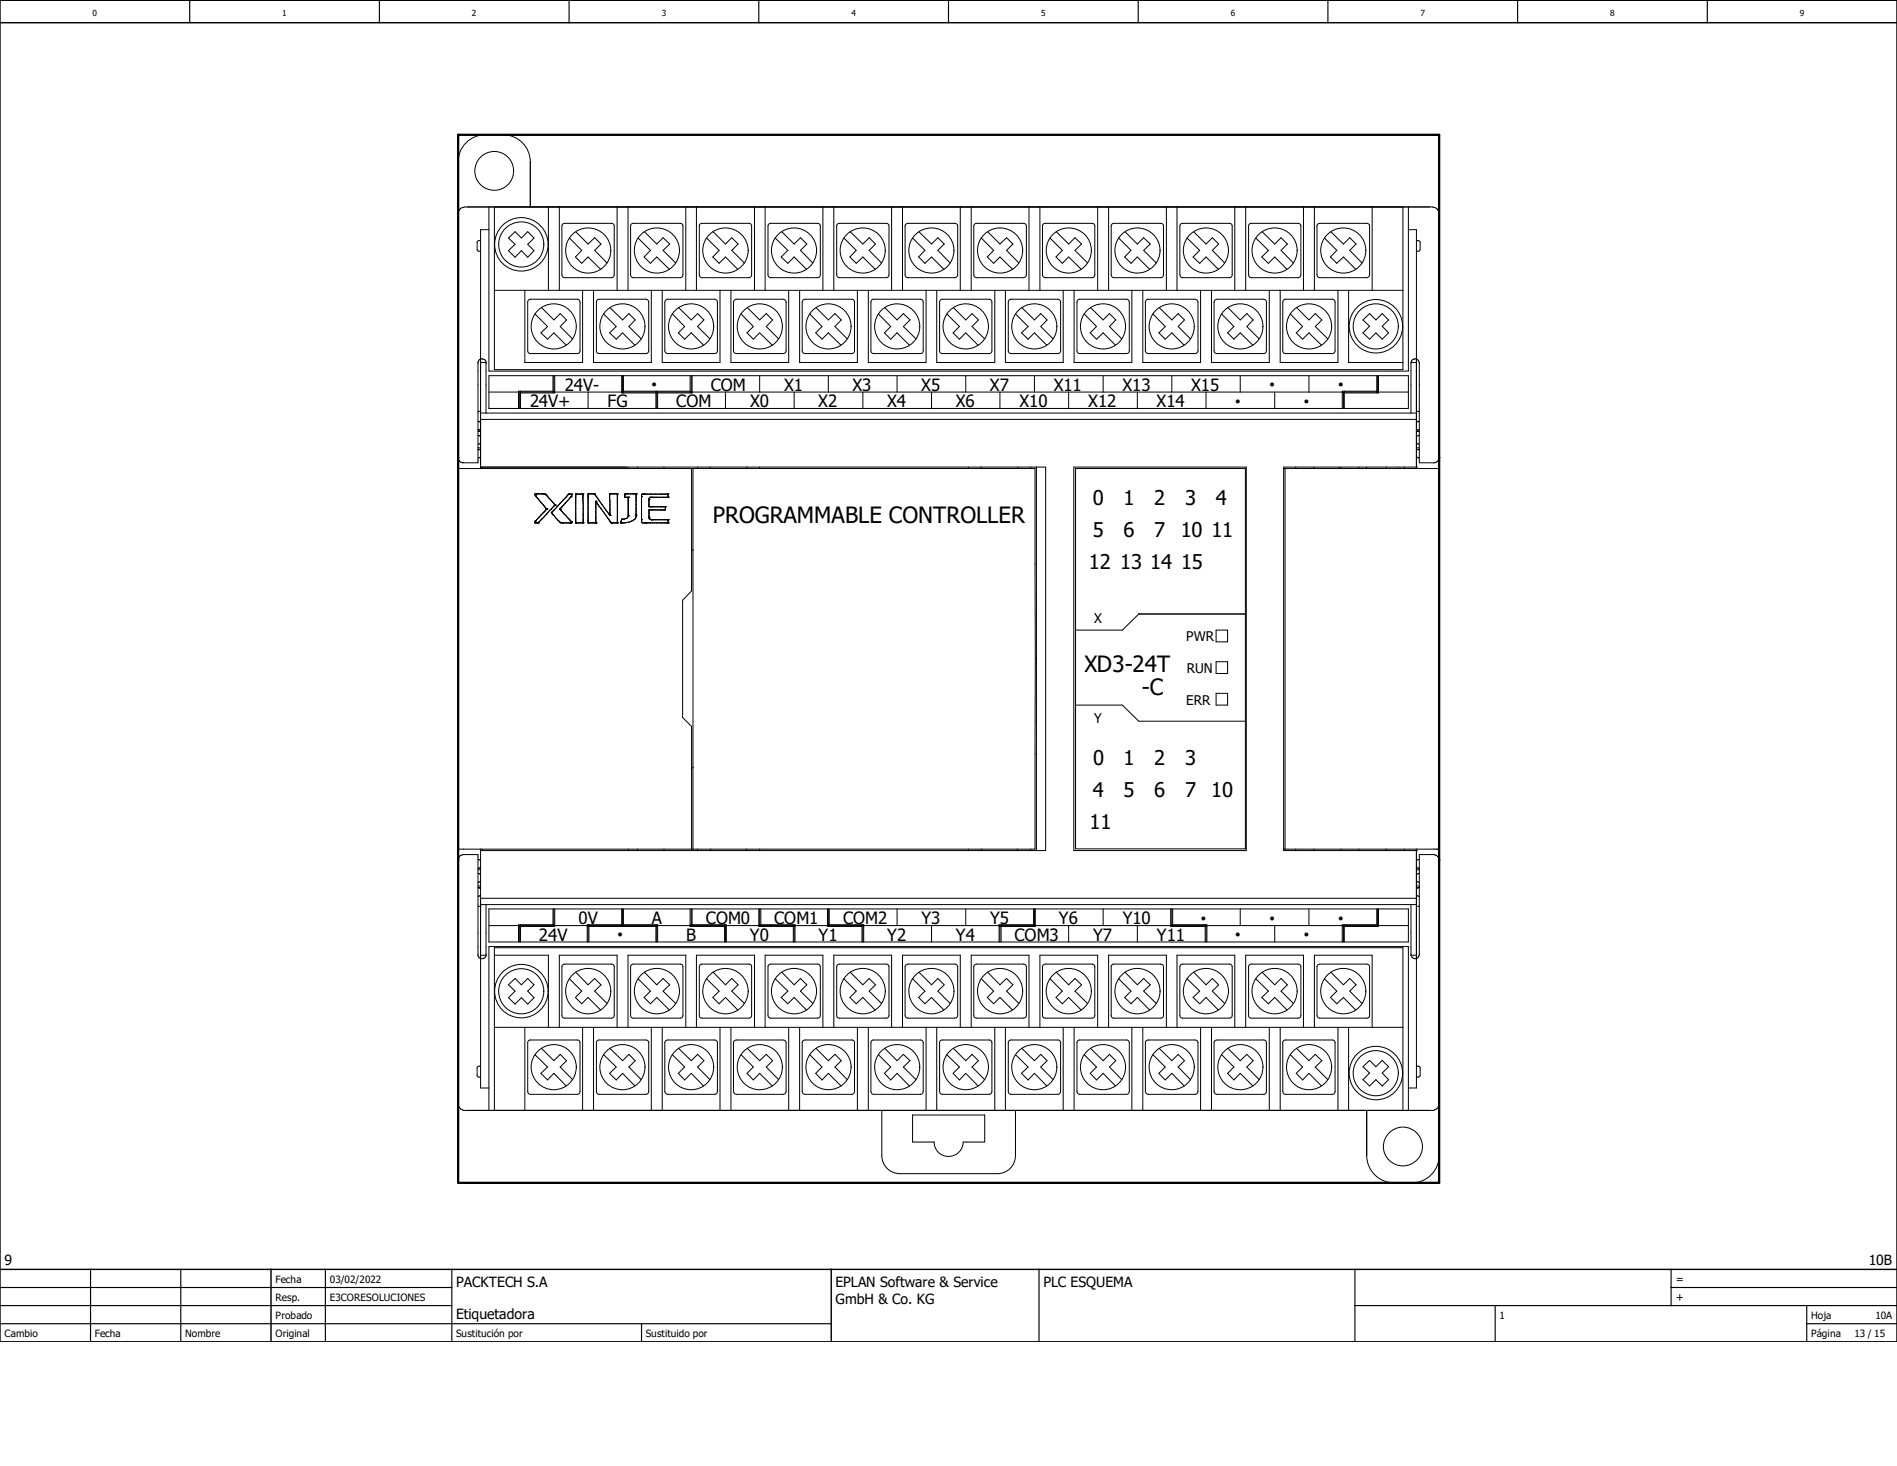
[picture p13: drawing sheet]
<svg xmlns="http://www.w3.org/2000/svg" width="279mm" height="216mm" viewBox="0 0 279 216" stroke-linecap="round" stroke-linejoin="round" font-family="sans-serif">
<defs><g id="words">
<g font-size="3.3">
<text x="105" y="77">PROGRAMMABLE CONTROLLER</text>
<text x="159.7" y="99">XD3-24T</text>
<text x="168.2" y="102.4">-C</text>
</g>
<g font-size="3">
<text x="161" y="74.3">0</text>
<text x="165.5" y="74.3">1</text>
<text x="170" y="74.3">2</text>
<text x="174.5" y="74.3">3</text>
<text x="179.1" y="74.3">4</text>
<text x="160.4" y="83.7">12 13 14 15</text>
<text x="161" y="79">5</text>
<text x="165.5" y="79">6</text>
<text x="170" y="79">7</text>
<text x="173.9" y="79">10</text>
<text x="178.4" y="79">11</text>
<text x="161" y="112.7">0</text>
<text x="165.5" y="112.7">1</text>
<text x="170" y="112.7">2</text>
<text x="174.5" y="112.7">3</text>
<text x="161" y="117.4">4</text>
<text x="165.5" y="117.4">5</text>
<text x="170" y="117.4">6</text>
<text x="174.5" y="117.4">7</text>
<text x="178.4" y="117.4">10</text>
<text x="160.5" y="122.1">11</text>
</g>
<g font-size="2.5">
<text x="78.1" y="59.9">24V+</text>
<text x="83.2" y="57.5">24V-</text>
<text x="89.5" y="59.9">FG</text>
<text x="99.6" y="59.9">COM</text>
<text x="104.7" y="57.5">COM</text>
<text x="110.5" y="59.9">X0</text>
<text x="115.5" y="57.5">X1</text>
<text x="120.5" y="59.9">X2</text>
<text x="125.6" y="57.5">X3</text>
<text x="130.6" y="59.9">X4</text>
<text x="135.7" y="57.5">X5</text>
<text x="140.8" y="59.9">X6</text>
<text x="145.8" y="57.5">X7</text>
<text x="150.2" y="59.9">X10</text>
<text x="155.2" y="57.5">X11</text>
<text x="160.3" y="59.9">X12</text>
<text x="165.3" y="57.5">X13</text>
<text x="170.4" y="59.9">X14</text>
<text x="175.4" y="57.5">X15</text>
<text x="85.2" y="136.1">0V</text>
<text x="96" y="136.1">A</text>
<text x="104" y="136.1">COM0</text>
<text x="114" y="136.1">COM1</text>
<text x="124.2" y="136.1">COM2</text>
<text x="135.7" y="136.1">Y3</text>
<text x="145.8" y="136.1">Y5</text>
<text x="156" y="136.1">Y6</text>
<text x="165.4" y="136.1">Y10</text>
<text x="79.4" y="138.5">24V</text>
<text x="101.1" y="138.5">B</text>
<text x="110.4" y="138.5">Y0</text>
<text x="120.6" y="138.5">Y1</text>
<text x="130.7" y="138.5">Y2</text>
<text x="140.8" y="138.5">Y4</text>
<text x="149.4" y="138.5">COM3</text>
<text x="161" y="138.5">Y7</text>
<text x="170.4" y="138.5">Y11</text>
</g>
<g font-size="2.1">
<text x=".7" y="186.3">9</text>
<text x="67.2" y="189.6">PACKTECH S.A</text>
<text x="123.1" y="189.6">EPLAN Software &amp; Service</text>
<text x="153.7" y="189.6">PLC ESQUEMA</text>
<text x="275.2" y="186.3">10B</text>
<text x="67.2" y="194.3">Etiquetadora</text>
<text x="123.1" y="192.1">GmbH &amp; Co. KG</text>
</g>
<g font-size="2">
<text x="161.2" y="91.7">X</text>
<text x="174.7" y="94.4">PWR</text>
<text x="174.8" y="99.1">RUN</text>
<text x="161.2" y="106.5">Y</text>
<text x="174.7" y="103.8">ERR</text>
</g>
<g font-size="1.6">
<text x="246.8" y="191.6">+</text>
<text x="246.8" y="188.9">=</text>
</g>
<g font-size="1.5">
<text x="40.6" y="191.6">Resp.</text>
<text x="40.6" y="188.9">Fecha</text>
<text x="48.6" y="191.6">E3CORESOLUCIONES</text>
<text x="48.6" y="188.9">03/02/2022</text>
<text x=".7" y="196.9">Cambio</text>
<text x="14" y="196.9">Fecha</text>
<text x="27.3" y="196.9">Nombre</text>
<text x="40.6" y="196.9">Original</text>
<text x="40.6" y="194.3">Probado</text>
<text x="67.2" y="196.9">Sustitución por</text>
<text x="95.1" y="196.9">Sustituido por</text>
<text x="220.8" y="194.3">1</text>
<text x="266.7" y="194.3">Hoja</text>
<text x="266.7" y="196.9">Página</text>
<text x="273.1" y="196.9">13 / 15</text>
<text x="276.2" y="194.3">10A</text>
</g>
<g font-size="1.3">
<text x="96" y="57.1">●</text>
<text x="181.9" y="59.5">●</text>
<text x="187" y="57">●</text>
<text x="192" y="59.5">●</text>
<text x="197.1" y="57">●</text>
<text x="176.9" y="135.6">●</text>
<text x="187" y="135.6">●</text>
<text x="197.1" y="135.6">●</text>
<text x="90.9" y="138">●</text>
<text x="181.9" y="138">●</text>
<text x="192" y="138">●</text>
</g>
<g font-size="1.2">
<text x="13.6" y="2.4">0</text>
<text x="41.6" y="2.4">1</text>
<text x="69.5" y="2.4">2</text>
<text x="97.5" y="2.4">3</text>
<text x="125.4" y="2.4">4</text>
<text x="153.3" y="2.4">5</text>
<text x="181.3" y="2.4">6</text>
<text x="209.2" y="2.4">7</text>
<text x="237.2" y="2.4">8</text>
<text x="265.1" y="2.4">9</text>
</g>
</g></defs>
<path d="M197.7 0l-197.7 197.6M0 197.5v.1" fill="none" stroke="#fff" stroke-width=".25"/>
<path d="M0 169.2l40.1 28.4" fill="none" stroke="#fff" stroke-width=".15"/>
<g fill="none" stroke="#000" stroke-width=".17">
<path d="M27.9 0v3.3M55.9 0v3.3M83.8 0v3.3M111.8 0v3.3M139.7 0v3.3M167.6 0v3.3M195.6 0v3.3M223.5 0v3.3M251.5 0v3.3M0 194.9h122.4M0 192.3h66.5M0 189.6h66.5"/>
<path d="M13.3 186.9v10.7M26.6 186.9v10.7M47.9 186.9v10.7M66.5 186.9v10.7M94.5 194.9v2.7M153 186.9v10.7M199.6 192.3h79.8M199.6 186.9v10.7M220.2 192.3v5.3M246.1 189.6h33.3M246.1 186.9v5.4M266.1 194.9h13.3"/>
<path d="M266.1 192.3v5.3"/>
</g>
<path d="M0 3.3h279.4M0 0h279.4v197.6h-279.4zM0 186.9h279.4M39.9 186.9v10.7M122.4 186.9v10.7" fill="none" stroke="#000" stroke-width=".21"/>
<g fill="none" stroke="#000" stroke-width=".15">
<path d="M67.5 31.3a1.05 1.05 0 0 1 1-.8h142.4a1.01 1.01 0 0 1 1.1 1v138.7a4 4 0 0 1-4.1 4h-2.6a4 4 0 0 1-4-4v-6.7M70.8 35.4l-.4 .1-.1 .2v1.2l.5 .1M72 30.5v24.2h135.4v-24.2M72 33.8h-1.2v35.2M72.8 30.5v23.9h133.8v-23.9M74.9 35.1l1-1 .9 1 .9-1 1 1-1 .9 1 .9-1 1-.9-1-.9 1-1-1 1-.9zM78.1 30.5v-6.7a4 4 0 0 0-4-3.9h-2.6a4 4 0 0 0-4 3.9v138.9a1.16 1.16 0 0 0 .8 .8h142.8l.6-.3 .3-.6M80.8 30.5v12.3M82.4 30.5v12.3M82.8 33.1l.4-.2h6.9l.3 .2 .1 7.4-.2 .3h-7.3l-.2-.3zM83.9 35.1l1.8 1.8-.9 .9 .9 1 .9-1 1.9 1.9M84.8 34.1l1.8 1.8 1-.9 .9 .9-.9 1 1.8 1.8"/>
<path d="M90.9 30.5v12.3M92.5 30.5v12.3M93.1 32.9h7.1l.3 .2 .1 7.4-.2 .3h-7.3l-.2-.3v-7.2zM94 35.1l1.8 1.8-.9 .9 .9 1 .9-1 1.9 1.9M94.9 34.1l1.8 1.8 1-.9 .9 .9-.9 1 1.8 1.8M101 30.5v12.3M102.6 30.5v12.3M103 33.1l.4-.2h6.9l.3 .2 .1 7.4-.2 .3h-7.3l-.2-.3zM104.1 35.1l1.8 1.8-.9 .9 .9 1 .9-1 1.9 1.9M105 34.1l1.8 1.8 1-.9 .9 .9-.9 1 1.8 1.8M111.1 30.5v12.3M112.7 30.5v12.3"/>
<path d="M113.2 33.1l.3-.2h6.9l.4 .2v7.4l-.2 .3h-7.3l-.2-.3zM114.2 35.1l1.8 1.8-.9 .9 .9 1 1-1 1.8 1.9M115.1 34.1l1.9 1.8 .9-.9 .9 .9-.9 1 1.8 1.8M121.2 30.5v12.3M122.8 30.5v12.3M123.4 32.9h7.1l.4 .2v7.4l-.2 .3h-7.3l-.2-.3v-7.2zM124.3 35.1l1.8 1.8-.9 .9 .9 1 1-1 1.8 1.9M125.2 34.1l1.9 1.8 .9-.9 .9 .9-.9 1 1.8 1.8M131.3 30.5v12.3M132.9 30.5v12.3M133.4 33.1l.3-.2h6.9l.4 .2 .1 7.4-.3 .3-7.1 .1-.3-.2zM134.4 35.1l1.8 1.8-.9 .9 .9 1 1-1 1.8 1.9"/>
<path d="M135.3 34.1l1.9 1.8 .9-.9 1 .9-1 1 1.9 1.8M141.4 30.5v12.3M143 30.5v12.3M143.5 33.1l.3-.2h6.9l.4 .2 .1 7.4-.2 .3h-7.4l-.2-.3zM144.5 35.1l1.8 1.8-.9 .9 .9 1 1-1 1.8 1.9M145.5 34.1l1.8 1.8 1-.9 .9 .9-.9 1 1.8 1.8M151.6 30.5v12.3M153.2 30.5v12.3M153.6 33.1l.4-.2h6.9l.3 .2v7.4l-.1 .3h-7.4l-.2-.3zM154.6 35.1l1.9 1.8-1 .9 1 1 .9-1 1.9 1.9M155.6 34.1l1.8 1.8 .9-.9 1 .9-1 1 1.9 1.8M161.7 30.5v12.3"/>
<path d="M163.3 30.5v12.3M163.7 33.1l.3-.2h7l.3 .2 .1 7.4-.2 .3h-7.4l-.1-.3zM164.8 35.1l1.8 1.8-.9 .9 .9 1 .9-1 1.8 1.9M165.7 34.1l1.8 1.8 .9-.9 1 .9-1 1 1.9 1.8M171.8 30.5v12.3M173.4 30.5v12.3M173.8 33.1l.4-.2h6.9l.3 .2 .1 7.4-.2 .3h-7.3l-.2-.3zM174.8 35.1l1.9 1.8-1 .9 1 1 .9-1 1.9 1.9M175.8 34.1l1.8 1.8 1-.9 .9 .9-.9 1 1.8 1.8M181.9 30.5v12.3M183.5 30.5v12.3M183.9 33.1l.4-.2h6.9l.3 .2 .1 7.4-.2 .3h-7.3l-.2-.3z"/>
<path d="M185 35.1l1.8 1.8-1 .9 1 1 .9-1 1.9 1.9M185.9 34.1l1.8 1.8 1-.9 .9 .9-.9 1 1.8 1.8M192 30.5v12.3M193.6 30.5v12.3M194 33.1l.4-.2h6.9l.4 .2v7.4l-.2 .3-7.1 .1-.4-.2zM195.1 35.1l1.8 1.8-.9 .9 .9 1 1-1 1.8 1.9M196 34.1l1.9 1.8 .9-.9 .9 .9-.9 1 1.8 1.8M202.1 30.5v12.3M207.4 33.8h1.2v35.2M208.6 35.4l.4 .1 .2 .2-.1 1.2-.5 .1M70.8 53.4h.8M72 55.3h135.4v4.9h-135.4z"/>
<path d="M72 57.7h135.4M72.8 42.8h133.8M76.5 57.7v2.5M76.7 57.6v2.6M77.3 42.8v10.6h8.5v-10.6M77.9 44.1h7.3l.2 .4v7.1l-.2 .4h-7.3l-.2-.4v-7.1zM78.8 46.2l1.8 1.9-.9 .9 .9 1 1-1 1.8 1.8M79.8 45.3l1.8 1.8 .9-.9 .9 .9-.9 1 1.8 1.8M81.4 55.3v2.6M81.6 55.3v2.4M81.7 57.6h-5.3v2.6M81.7 55.3v2.6h-5.3"/>
<path d="M86.6 57.7v2.5M87.4 42.8v10.6h8.5v-10.6M88 44.1h7.1l.4 .2v7.3l-.2 .4h-7.3l-.2-.4v-7.1zM88.9 46.2l1.9 1.9-1 .9 1 1 .9-1 1.8 1.8M89.8 45.3l1.9 1.8 .9-.9 1 .9-1 1 1.8 1.8M91.6 55.3v2.6h10.3v-2.6M91.6 57.6h10.3M91.7 55.3v2.6M91.8 55.3v2.6M96.6 57.6v2.6M96.7 57.6v2.6M96.9 57.6v2.6"/>
<path d="M97.5 42.8v10.6h8.5v-10.6M98 44.3l.3-.2h7.2l.2 .4v7.1l-.2 .4-7.2 .1-.3-.2zM99 46.2l1.8 1.9-.9 .9 .9 1 1-1 1.8 1.8M99.9 45.3l1.9 1.8 .9-.9 1 .9-1 1 1.9 1.8M101.6 55.3v2.6M101.8 55.3v2.6M106.8 57.7v2.5M107.7 42.8v10.6h8.5v-10.6M108.3 44.1h7.1l.3 .2v7.6l-.3 .2h-6.9l-.4-.2-.1-7.4zM109.1 46.2l1.9 1.9-1 .9 1 1 .9-1 1.8 1.8M110.1 45.3l1.8 1.8 1-.9 .9 .9-.9 1 1.8 1.8M111.9 55.3v2.4"/>
<path d="M117 57.7v2.5M117.8 42.8v10.6h8.5v-10.6M118.4 44.1h7.3l.2 .4v7.1l-.2 .4-7.1 .1-.4-.2v-7.4zM119.3 46.2l1.8 1.9-1 .9 1 1 .9-1 1.9 1.8M120.2 45.3l1.8 1.8 1-.9 .9 .9-.9 1 1.8 1.8M122 55.3v2.4M127.1 57.7v2.5M127.9 42.8v10.6h8.5v-10.6M128.5 44.1h7.3l.2 .4v7.1l-.2 .4h-7.3l-.2-.4v-7.1zM129.4 46.2l1.8 1.9-.9 .9 .9 1 .9-1 1.8 1.8M130.3 45.3l1.8 1.8 1-.9 .9 .9-.9 1 1.8 1.8M132.1 55.3v2.4"/>
<path d="M137.2 57.7v2.5M138 42.8v10.6h8.5v-10.6M138.6 44.1h7.3l.2 .4v7.1l-.2 .4h-7.3l-.2-.4v-7.1zM139.4 46.2l1.9 1.9-.9 .9 .9 1 .9-1 1.9 1.8M140.4 45.3l1.8 1.8 1-.9 .9 .9-.9 1 1.8 1.8M142.2 55.3v2.4M147.3 57.7v2.5M148.1 42.8v10.6h8.5v-10.6M148.7 44.1h7.3l.2 .4v7.1l-.2 .4h-7.3l-.2-.4v-7.1zM149.6 46.2l1.8 1.9-.9 .9 .9 1 1-1 1.8 1.8M150.5 45.3l1.9 1.8 .9-.9 .9 .9-.9 1 1.8 1.8M152.4 55.3v2.4"/>
<path d="M157.4 57.7v2.5M158.2 42.8v10.6h8.5v-10.6M158.8 44.1h7.1l.4 .2v7.3l-.2 .4h-7.3l-.2-.4v-7.1zM159.7 46.2l1.8 1.9-.9 .9 .9 1 1-1 1.8 1.8M160.6 45.3l1.9 1.8 .9-.9 .9 .9-.9 1 1.8 1.8M162.5 55.3v2.4M167.5 57.7v2.5M168.3 42.8v10.6h8.5v-10.6M168.8 44.3l.3-.2h7.1l.2 .4v7.4l-.4 .2h-6.9l-.3-.2zM169.8 46.2l1.8 1.9-.9 .9 .9 1 1-1 1.8 1.8M170.7 45.3l1.9 1.8 .9-.9 1 .9-1 1 1.8 1.8M172.6 55.3v2.4"/>
<path d="M177.6 57.7v2.5M178.4 42.8v10.6h8.5v-10.6M179 44.1h7.3l.2 .4v7.1l-.2 .4-7.1 .1-.3-.2-.1-7.4zM179.9 46.2l1.8 1.9-.9 .9 .9 1 1-1 1.8 1.8M180.8 45.3l1.9 1.8 .9-.9 1 .9-1 1 1.9 1.8M182.7 55.3v2.4M187.7 57.7v2.5M188.6 42.8v10.6h8.5v-10.6M189.1 44.1h7.4l.1 .4v7.1l-.1 .4h-7.4l-.2-.4v-7.1zM190 46.2l1.9 1.9-1 .9 1 1 .9-1 1.8 1.8M191 45.3l1.8 1.8 .9-.9 1 .9-1 1 1.9 1.8M192.8 55.3v2.4"/>
<path d="M197.9 57.7v2.5M198 57.6v2.6M198.6 42.8v10.6h8M200.7 47.1l1-.9 .9 .9 1-.9 .9 .9-.9 .9 .9 1-.9 1-1-1-.9 1-1-1 1-1zM202.8 55.3v2.6M202.9 55.3v2.4M203 57.6h-5.3v2.6M203 55.3v2.6h-5.3M207.8 53.4h.8M67.5 67.4h.1M67.5 69h84.9l.1 28-.1 28.1h-84.9M70.4 63.3h.4"/>
<path d="M70.4 63.5h.4M70.4 60.6h.4M70.4 66.2l.4 .1M70.4 66h.4M70.4 62l.4 .2M70.4 64.1l.4 .2M70.8 68.8h83.2v56.5h-83.2M70.8 60.8h137.8M70.8 61.8h137.8M70.8 63.2l-.3 .1M70.8 67.3l-.4 .2M70.8 65.2l-.4 .2"/>
<path d="M71 68.8v.2M71.6 60.8v-7.5l-.1-.3a.71 .71 0 0 0-1 0l-.1 .3v14.9h-2.3a.75 .75 0 0 1-.6-.7M78.8 72.8h.1M78.8 77h.1M78.8 77h.4M78.8 76.8h.1M78.8 76.8v.2M78.9 73h.1M78.9 73l1.6 2M79 72.7h.1M79 72.7l1.4 .1M79 72.7l-.2 .1 .1 .2"/>
<path d="M79.2 77h.1M80.1 72.8h.1M80.4 72.8h.1M80.4 72.8l1.3 1.6M80.5 75h.1M80.5 75l-1.7 1.8M81.2 75.5h.1M81.2 75.5l1.3 1.5h1.7v-.2M81.7 74.4h.1M81.7 74.4l-2.5 2.6M82.5 76.9h.1M82.5 75h.1"/>
<path d="M82.5 75l1.7 1.8M83.8 72.8h.1M84.1 77h.1M84.1 73.2h.1M84.1 73.2l-1.6 1.8M84.2 76.8h.1M84.2 72.8h.1M84.2 72.8h-.5l-2.5 2.7M84.2 72.8l-.1 .4M84.8 72.8h.1M84.8 77h.1M84.8 77h1.1"/>
<path d="M84.8 72.8v4.2M85.9 72.7h.1M85.9 72.7l-1.1 .1M85.9 72.7v4.3M85.9 77h.1M86.6 77h.1M86.6 77h1.2M86.7 72.7h.1M87.5 72.7h.1M87.5 72.7h-.9v4.3M87.5 72.7l2.3 3.2M87.8 77h.1"/>
<path d="M87.8 73.8h.1M87.8 73.9l2.2 3.1h.9M87.8 73.8v3.2M89.8 72.8h.1M89.8 72.7h.1M89.8 75.9h.1M90 77h.1M90.9 77h.1M90.9 72.8h.1M90.9 72.8l-1.1-.1v3.2M90.9 72.8v4.2M91.4 77h.1"/>
<path d="M92 72.8h.1M92 72.8v.4h.5M92.5 75.9h.1M92.5 73.2h.1M92.5 73.2v2.8a.8 .8 0 0 1-.9 .5l-.2 .5M92.5 68.8v.2M93.7 75.9h.1M93.7 72.8h.1M93.7 72.7h.1M93.7 72.7l-1.7 .1M93.7 72.7v3.5a1.86 1.86 0 0 1-1.8 .8h-.5M93.9 68.8v.2"/>
<path d="M94.5 73.1h.1M94.5 76.5h.1M94.8 72.8h.1M95 77h.1M95.6 76.2h.1M95.6 75.1h.1M95.6 74.6h.1M95.6 73.5h.1M95.6 75.1v1.2l.2 .2h2.6M95.9 73.2h.1M95.9 76.5h.1M97.8 68.8v.2"/>
<path d="M98 74.6h.1M98 74.6v.5h-2.4M98.4 77h.1M98.4 76.5h.1M98.4 73.2h.1M98.4 72.7h.1M98.4 72.7l-3.8 .1-.1 .1v3.9l.1 .2h.4M98.4 77h-3.4M98.4 73.2h-2.6l-.2 .2v1.2h2.4M98.4 72.7v.5M98.4 76.5v.5M101.9 69v18l-1.4 1.4v17.3l1.4 1.3v18.1"/>
<path d="M102.1 69v56.1M102.7 68.8v.2M104.6 68.8l.1 .2M110 68.8l-.1 .2M111.9 68.8v.2M142.6 68.8v.2M144.5 68.8l.1 .2M149.9 68.8l-.1 .2M151.8 68.8v.2M152.7 68.8v56.5M158.2 68.8h25.4v56.5h-25.4zM158.4 69h25v56h-25z"/>
<path d="M189.1 69h22.9M189.3 69v56.1M190.8 68.8v.2M193.5 68.8v.2M197.2 68.8v.2M197.5 68.8v.2M200.2 68.8v.2M201.3 68.8l-.1 .2M204.2 68.8v.2M206.8 68.8v.2M207.8 60.8v-7.4a.61 .61 0 0 1 .6-.6 .61 .61 0 0 1 .6 .6v14.8l2.5-.1a.76 .76 0 0 0 .5-.7M208.6 68.8h.1"/>
<path d="M208.6 68.8h-19.5v56.5h19.5M208.6 63.3h.3M208.6 63.2l.4 .1M208.6 63.5h.4M208.6 60.6h.4M208.6 67.3l.4 .2M208.6 66h.4M208.6 65.2l.4 .2M209 66.2l-.4 .1M209 62l-.4 .2M209 64.1l-.4 .2M212 67.4h.1"/>
<path d="M101.9 80.9l.2 .2M179.1 92.8h1.7v1.7h-1.7zM179.1 97.5h1.7v1.7h-1.7zM183.4 90.4h-15.7l-2.4 2.4h-6.9M102.1 113l-.2 .2M158.4 103.8h6.9l2.4 2.4h15.7M179.1 102.1h1.7v1.7h-1.7zM67.5 126.7h.1M67.5 126.5v-.1a.76 .76 0 0 1 .7-.5h2.2v14.9a.62 .62 0 0 0 .6 .4 .62 .62 0 0 0 .6-.4v-7.6M70.4 128.6l.4 .2M70.4 130.7h.1M70.4 130.5h.4"/>
<path d="M70.4 128.1h.4M70.4 126.6l.4 .1M70.4 133.5h.4M70.5 130.7h.3M70.5 130.7l.3 .2M70.8 125.1v35.1h1.2M70.8 133.2h137.8M70.8 132.3h137.8M70.8 127.7l-.4 .2M70.8 129.8l-.4 .1M70.8 131.8l-.4 .2M71 125.1v.2"/>
<path d="M72 133.9h135.4v4.8h-135.4zM72 136.3h135.4M76.5 136.3v2.4M76.7 136.2v2.5M81.4 133.9v2.5M81.6 133.9v2.4M81.7 136.2h-5.3v2.5M81.7 133.9v2.5h-5.3M86.5 138.7v-2.5h10.4v2.5M86.5 136.4h10.4M86.6 136.2v2.5M86.7 136.2v2.5"/>
<path d="M91.6 133.9v2.4M91.7 133.9v2.5M91.8 133.9v2.5M92.5 125.1v.2M93.9 125.1v.2M96.6 136.2v2.5M96.7 136.2v2.5M97.8 125.1v.2M101.6 133.9v2.5h5.4M101.6 136.2h5.4v2.5M101.8 133.9v2.5M101.9 133.9v2.5"/>
<path d="M102.7 125.1v.2M104.7 125.1l-.1 .2M106.7 136.2v2.5M106.8 136.2v2.5M109.9 125.1l.1 .2M111.8 136.2h5.3v2.5M111.8 133.9v2.5h5.3M111.9 125.1v.2M111.9 133.9v2.5M112.1 133.9v2.5M116.8 136.2v2.5M117 136.2v2.5"/>
<path d="M121.9 136.2h5.3v2.5M121.9 133.9v2.5h5.3M122 133.9v2.5M122.1 133.9v2.5M127 136.2v2.5M127.1 136.2v2.5M132.1 133.9v2.4M137.2 136.3v2.4M142.2 133.9v2.4M142.6 125.1v.2M144.6 125.1l-.1 .2M147.3 136.2v2.5"/>
<path d="M147.4 136.2v2.5M149.8 125.1l.1 .2M151.8 125.1v.2M152.2 133.9v2.5M152.4 133.9v2.5M152.5 133.9v2.5h-5.3M152.5 136.2h-5.3v2.5M157.4 136.3v2.4M162.5 133.9v2.4M167.5 136.3v2.4M172.4 136.2h5.4v2.5M172.4 133.9v2.5h5.4"/>
<path d="M172.6 133.9v2.5M172.7 133.9v2.5M177.5 136.2v2.5M177.6 136.2v2.5M182.7 133.9v2.4M187.7 136.3v2.4M189.1 125.1h22.9M190.8 125.1v.2M192.8 133.9v2.4M193.5 125.1v.2M197.5 125.1v.2M197.9 136.3v2.4"/>
<path d="M198 136.2v2.5M200.2 125.1v.2M202.8 133.9v2.5M202.9 133.9v2.4M203 136.2h-5.3v2.5M203 133.9v2.5h-5.3M204.2 125.1v.2M206.8 125.1v.2M208.6 125.3h.1M208.6 125.1v35.1h-1.2M208.6 130.7h.3M208.6 130.5h.4"/>
<path d="M208.6 127.7l.4 .2M208.6 128.1h.4M208.6 129.8l.4 .1M208.6 131.8l.4 .2M208.6 133.5h.4M209 130.7l-.4 .2M209 128.6l-.4 .2M209 126.6l-.4 .1M212 126.7h.1M212 126.7a.82 .82 0 0 0-.8-.8h-2.2v14.7a.62 .62 0 0 1-.6 .6 .62 .62 0 0 1-.6-.6v-7.4M70.8 157l-.4 .1-.1 .2v1.1l.1 .1 .4 .1M70.8 140.7h.8"/>
<path d="M72.8 140.7h8v10.6M72.8 151.3h133.8M74.9 145l1-.9 .9 .9 .9-.9 1 .9-1 1 1 .9-1 1-.9-1-.9 1-1-1 1-.9zM77.3 151.3v12.2M77.9 153.2h7.1l.4 .2v7.3l-.2 .4h-7.3l-.2-.4v-7.2zM78.8 155.3l1.8 1.8-.9 1 .9 .9 1-.9 1.8 1.8M79.8 154.4l1.8 1.8 .9-.9 .9 .9-.9 .9 1.8 1.9M82.4 151.3v-10.6h8.5v10.6M82.8 142.2l.4-.2h6.9l.3 .2 .1 7.4-.2 .3h-7.1l-.4-.1zM83.9 144.1l1.8 1.9-.9 .9 .9 .9 .9-.9 1.9 1.9M84.8 143.2l1.8 1.8 1-.9 .9 .9-.9 1 1.8 1.8M85.8 151.3v12.2"/>
<path d="M87.4 151.3v12.2M87.9 153.4l.3-.2h6.9l.4 .2v7.3l-.2 .4h-7.3l-.2-.4zM88.9 155.3l1.9 1.8-1 1 1 .9 .9-.9 1.8 1.8M89.8 154.4l1.9 1.8 .9-.9 1 .9-1 .9 1.8 1.9M92.5 151.3v-10.6h8.5v10.6M93.1 142h7.1l.3 .2 .1 7.4-.2 .3h-7.1l-.4-.1v-7.4zM94 144.1l1.8 1.9-.9 .9 .9 .9 .9-.9 1.9 1.9M94.9 143.2l1.8 1.8 1-.9 .9 .9-.9 1 1.8 1.8M95.9 151.3v12.2M97.5 151.3v12.2M98 153.4l.3-.2h6.9l.4 .2 .1 7.3-.2 .4-7.2 .1-.3-.3zM99 155.3l1.8 1.8-.9 1 .9 .9 1-.9 1.8 1.8"/>
<path d="M99.9 154.4l1.9 1.8 .9-.9 1 .9-1 .9 1.9 1.9M102.6 151.3v-10.6h8.5v10.6M103 142.2l.4-.2h6.9l.3 .2 .1 7.4-.2 .3h-7.1l-.4-.1zM104.1 144.1l1.8 1.9-.9 .9 .9 .9 .9-.9 1.9 1.9M105 143.2l1.8 1.8 1-.9 .9 .9-.9 1 1.8 1.8M106 151.3v12.2M107.7 151.3v12.2M108.1 153.4l.4-.2h6.9l.3 .2 .1 7.3-.2 .4-7.1 .1-.4-.3zM109.1 155.3l1.9 1.8-1 1 1 .9 .9-.9 1.8 1.8M110.1 154.4l1.8 1.8 1-.9 .9 .9-.9 .9 1.8 1.9M112.7 151.3v-10.6h8.5v10.6M113.3 142h7.1l.4 .2v7.4l-.2 .3h-7.1l-.3-.1-.1-7.4z"/>
<path d="M114.2 144.1l1.8 1.9-.9 .9 .9 .9 1-.9 1.8 1.9M115.1 143.2l1.9 1.8 .9-.9 .9 .9-.9 1 1.8 1.8M116.2 151.3v12.2M117.8 151.3v12.2M118.2 153.4l.4-.2h6.9l.3 .2 .1 7.3-.2 .4h-7.3l-.2-.4zM119.3 155.3l1.8 1.8-1 1 1 .9 .9-.9 1.9 1.8M120.2 154.4l1.8 1.8 1-.9 .9 .9-.9 .9 1.8 1.9M122.8 151.3v-10.6h8.5v10.6M123.4 142h7.1l.4 .2v7.6l-.4 .1h-6.9l-.3-.1-.1-7.4zM124.3 144.1l1.8 1.9-.9 .9 .9 .9 1-.9 1.8 1.9M125.2 143.2l1.9 1.8 .9-.9 .9 .9-.9 1 1.8 1.8M126.3 151.3v12.2"/>
<path d="M127.9 151.3v12.2M128.3 153.4l.4-.2h6.9l.3 .2 .1 7.3-.2 .4h-7.3l-.2-.4zM129.4 155.3l1.8 1.8-.9 1 .9 .9 .9-.9 1.8 1.8M130.3 154.4l1.8 1.8 1-.9 .9 .9-.9 .9 1.8 1.9M132.9 151.3v-10.6h8.5v10.6M133.4 142.2l.3-.2h6.9l.4 .2v7.6l-.4 .1h-6.9l-.3-.1zM134.4 144.1l1.8 1.9-.9 .9 .9 .9 1-.9 1.8 1.9M135.3 143.2l1.9 1.8 .9-.9 1 .9-1 1 1.9 1.8M136.4 151.3v12.2M138 151.3v12.2M138.4 153.4l.4-.2h6.9l.3 .2 .1 7.3-.2 .4h-7.3l-.2-.4zM139.4 155.3l1.9 1.8-.9 1 .9 .9 .9-.9 1.9 1.8"/>
<path d="M140.4 154.4l1.8 1.8 1-.9 .9 .9-.9 .9 1.8 1.9M143 151.3v-10.6h8.6v10.6M143.5 142.2l.3-.2h6.9l.4 .2v7.6l-.4 .1h-6.9l-.3-.1zM144.5 144.1l1.8 1.9-.9 .9 .9 .9 1-.9 1.8 1.9M145.5 143.2l1.8 1.8 1-.9 .9 .9-.9 1 1.8 1.8M146.5 151.3v12.2M148.1 151.3v12.2M148.7 153.2h7.1l.4 .2v7.3l-.2 .4h-7.3l-.2-.4v-7.2zM149.6 155.3l1.8 1.8-.9 1 .9 .9 1-.9 1.8 1.8M150.5 154.4l1.9 1.8 .9-.9 .9 .9-.9 .9 1.8 1.9M153.2 151.3v-10.6h8.5v10.6M153.6 142.2l.4-.2h6.9l.3 .2v7.4l-.1 .3h-7.1l-.4-.1z"/>
<path d="M154.6 144.1l1.9 1.9-1 .9 1 .9 .9-.9 1.9 1.9M155.6 143.2l1.8 1.8 .9-.9 1 .9-1 1 1.9 1.8M156.6 151.3v12.2M158.2 151.3v12.2M158.8 153.2h7.1l.4 .2v7.3l-.2 .4h-7.3l-.2-.4v-7.2zM159.7 155.3l1.8 1.8-.9 1 .9 .9 1-.9 1.8 1.8M160.6 154.4l1.9 1.8 .9-.9 .9 .9-.9 .9 1.8 1.9M163.3 151.3v-10.6h8.5v10.6M163.7 142.2l.3-.2h7l.3 .2 .1 7.4-.2 .3h-7.2l-.3-.1zM164.8 144.1l1.8 1.9-.9 .9 .9 .9 .9-.9 1.8 1.9M165.7 143.2l1.8 1.8 .9-.9 1 .9-1 1 1.9 1.8M166.7 151.3v12.2"/>
<path d="M168.3 151.3v12.2M168.8 153.4l.3-.2h6.9l.4 .2v7.3l-.2 .4-7.1 .1-.3-.3zM169.8 155.3l1.8 1.8-.9 1 .9 .9 1-.9 1.8 1.8M170.7 154.4l1.9 1.8 .9-.9 1 .9-1 .9 1.8 1.9M173.4 151.3v-10.6h8.5v10.6M173.8 142.2l.4-.2h6.9l.3 .2 .1 7.4-.2 .3h-7.1l-.4-.1zM174.8 144.1l1.9 1.9-1 .9 1 .9 .9-.9 1.9 1.9M175.8 143.2l1.8 1.8 1-.9 .9 .9-.9 1 1.8 1.8M176.8 151.3v12.2M178.4 151.3v12.2M178.9 153.4l.3-.2h6.9l.4 .2v7.3l-.2 .4h-7.3l-.2-.4zM179.9 155.3l1.8 1.8-.9 1 .9 .9 1-.9 1.8 1.8"/>
<path d="M180.8 154.4l1.9 1.8 .9-.9 1 .9-1 .9 1.9 1.9M183.5 151.3v-10.6h8.5v10.6M183.9 142.2l.4-.2h6.9l.3 .2v7.6l-.3 .1h-7.1l-.2-.3zM185 144.1l1.8 1.9-1 .9 1 .9 .9-.9 1.9 1.9M185.9 143.2l1.8 1.8 1-.9 .9 .9-.9 1 1.8 1.8M186.9 151.3v12.2M188.6 151.3v12.2M189.1 153.2h7.2l.3 .2v7.3l-.1 .4h-7.4l-.2-.4v-7.2zM190 155.3l1.9 1.8-1 1 1 .9 .9-.9 1.8 1.8M191 154.4l1.8 1.8 .9-.9 1 .9-1 .9 1.9 1.9M193.6 151.3v-10.6h8.5v10.6M194 142.2l.4-.2h6.9l.4 .2v7.6l-.4 .1h-6.9l-.4-.1z"/>
<path d="M195.1 144.1l1.8 1.9-.9 .9 .9 .9 1-.9 1.8 1.9M196 143.2l1.9 1.8 .9-.9 .9 .9-.9 1 1.8 1.8M197.1 151.3v12.2M198.6 151.3v12.2M200.7 157.1l1-.9 .9 .9 1-.9 .9 .9-.9 .9 .9 1-.9 .9-1-.9-.9 .9-1-.9 1-1zM207.8 140.7h.8M208.6 157l.4 .1 .2 .2-.1 1.2-.5 .1M72 163.5v-24.1h135.4v24.1M72.8 163.5v-23.9h133.8v23.9M129.9 163.5v6.7a2.66 2.66 0 0 0 2.6 2.6h14.4a2.66 2.66 0 0 0 2.7-2.6v-6.7M134.4 164.2h10.6v4h-3.1a2.14 2.14 0 0 1-2.2 2.1 2.14 2.14 0 0 1-2.1-2.1h-3.2z"/>
<circle cx="72.8" cy="25.2" r="2.86"/>
<circle cx="76.8" cy="36" r="3.3"/>
<circle cx="76.8" cy="36" r="3.9"/>
<circle cx="86.6" cy="36.9" r="3.3"/>
<circle cx="96.7" cy="36.9" r="3.3"/>
<circle cx="106.9" cy="36.9" r="3.3"/>
<circle cx="116.9" cy="36.9" r="3.3"/>
<circle cx="127.1" cy="36.9" r="3.3"/>
<circle cx="137.2" cy="36.9" r="3.3"/>
<circle cx="147.3" cy="36.9" r="3.3"/>
<circle cx="157.4" cy="36.9" r="3.3"/>
<circle cx="167.5" cy="36.9" r="3.3"/>
<circle cx="177.6" cy="36.9" r="3.3"/>
<circle cx="187.7" cy="36.9" r="3.3"/>
<circle cx="197.8" cy="36.9" r="3.3"/>
<circle cx="81.6" cy="48.1" r="3.3"/>
<circle cx="91.7" cy="48.1" r="3.3"/>
<circle cx="101.8" cy="48.1" r="3.3"/>
<circle cx="111.9" cy="48.1" r="3.3"/>
<circle cx="122" cy="48.1" r="3.3"/>
<circle cx="132.1" cy="48.1" r="3.3"/>
<circle cx="142.3" cy="48.1" r="3.3"/>
<circle cx="152.3" cy="48.1" r="3.3"/>
<circle cx="162.5" cy="48.1" r="3.3"/>
<circle cx="172.6" cy="48.1" r="3.3"/>
<circle cx="182.7" cy="48.1" r="3.3"/>
<circle cx="192.8" cy="48.1" r="3.3"/>
<circle cx="202.6" cy="48.1" r="3.3"/>
<circle cx="202.6" cy="48.1" r="3.9"/>
<circle cx="76.8" cy="146" r="3.3"/>
<circle cx="76.8" cy="146" r="3.9"/>
<circle cx="81.6" cy="157.2" r="3.3"/>
<circle cx="86.6" cy="146" r="3.3"/>
<circle cx="91.7" cy="157.2" r="3.3"/>
<circle cx="96.7" cy="146" r="3.3"/>
<circle cx="101.8" cy="157.2" r="3.3"/>
<circle cx="106.9" cy="146" r="3.3"/>
<circle cx="111.9" cy="157.2" r="3.3"/>
<circle cx="116.9" cy="146" r="3.3"/>
<circle cx="122" cy="157.2" r="3.3"/>
<circle cx="127.1" cy="146" r="3.3"/>
<circle cx="132.1" cy="157.2" r="3.3"/>
<circle cx="137.2" cy="146" r="3.3"/>
<circle cx="142.3" cy="157.2" r="3.3"/>
<circle cx="147.3" cy="146" r="3.3"/>
<circle cx="152.3" cy="157.2" r="3.3"/>
<circle cx="157.4" cy="146" r="3.3"/>
<circle cx="162.5" cy="157.2" r="3.3"/>
<circle cx="167.5" cy="146" r="3.3"/>
<circle cx="172.6" cy="157.2" r="3.3"/>
<circle cx="177.6" cy="146" r="3.3"/>
<circle cx="182.7" cy="157.2" r="3.3"/>
<circle cx="187.7" cy="146" r="3.3"/>
<circle cx="192.8" cy="157.2" r="3.3"/>
<circle cx="197.8" cy="146" r="3.3"/>
<circle cx="202.6" cy="158.1" r="3.3"/>
<circle cx="202.6" cy="158" r="3.9"/>
<circle cx="206.6" cy="168.9" r="2.87"/>
</g>
<path d="M67.5 19.9h144.5v154.3h-144.5z" fill="none" stroke="#000" stroke-width=".34"/>
<use href="#words"/>
</svg>
